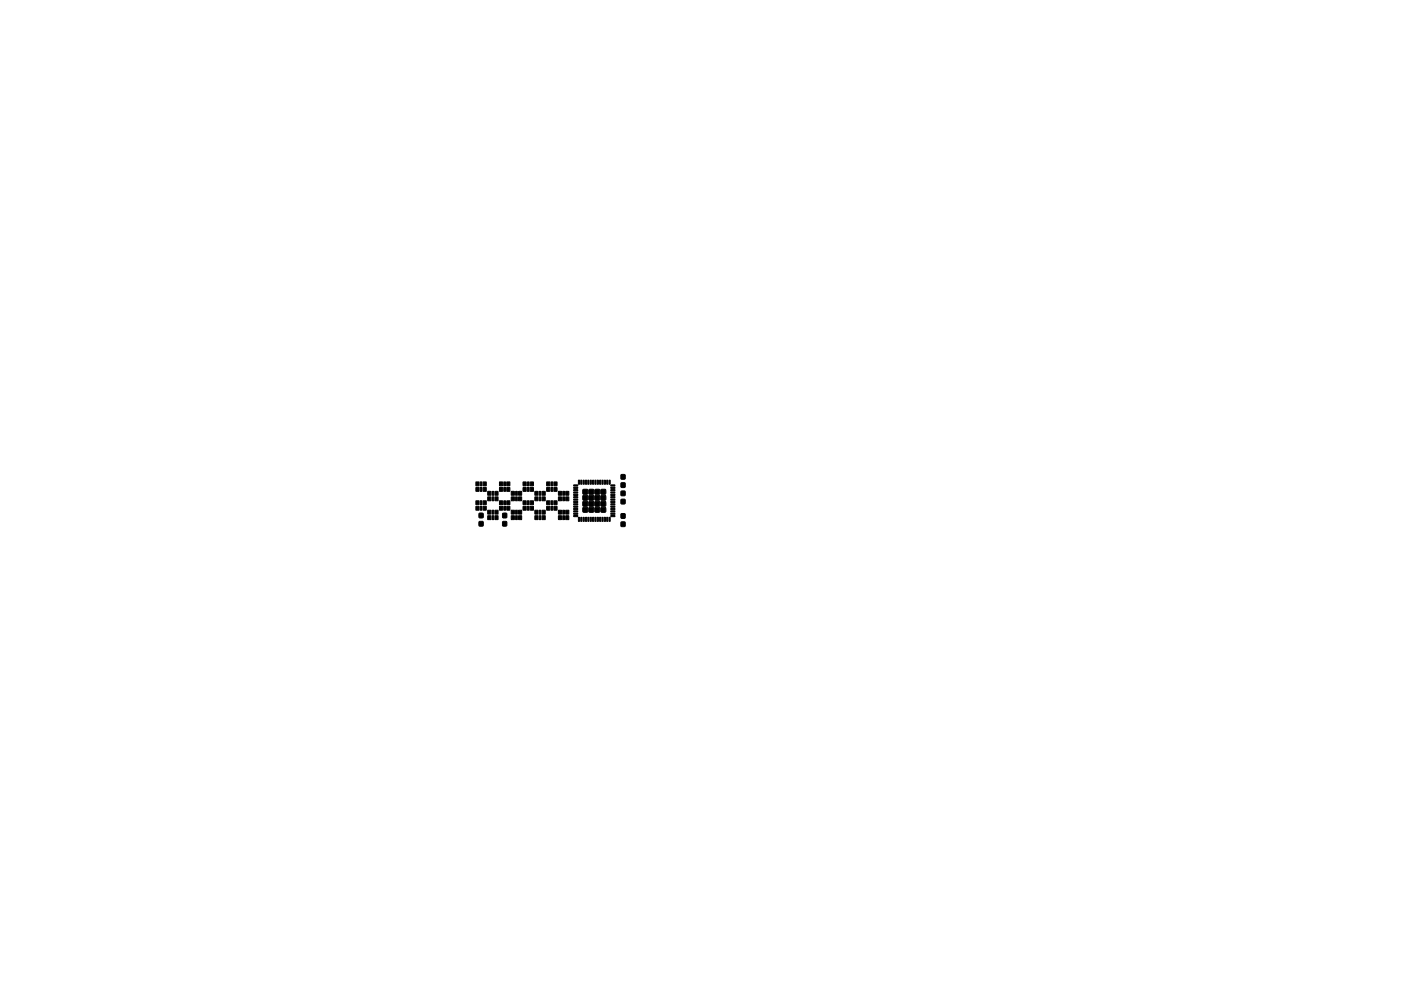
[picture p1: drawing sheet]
<svg xmlns="http://www.w3.org/2000/svg" width="297mm" height="210mm" viewBox="0 0 297 210" stroke-linecap="round" stroke-linejoin="round" font-family="sans-serif">
<g fill="#000" stroke="#000" stroke-width=".21">
<path d="M100.9 107.4h.7l-.1 .8h-.6zM100.9 106.3h.6v.8h-.6zM100.9 103.4h.7l-.1 .8h-.6zM100.9 102.3h.6v.8h-.6zM101.8 107.4h.4v.8h-.4zM101.8 106.3h.4v.8h-.4zM101.8 103.4h.4v.8h-.4zM101.8 102.3h.4v.8h-.4zM101.6 110.7h.8v.9h-.8zM101.6 108.9h.8v.9h-.8zM102.5 107.4h.6v.8h-.6zM102.5 106.3h.6v.8h-.6z"/>
<path d="M102.5 103.4h.6v.8h-.6zM102.5 102.3h.6v.8h-.6zM103.4 109.4h.6v.8h-.6zM103.4 108.3h.6v.8h-.6zM103.4 105.4h.6v.8h-.6zM103.4 104.3h.6v.8h-.6zM104.3 109.4h.4v.8h-.4zM104.3 108.3h.4v.8h-.4zM104.3 105.4h.4v.8h-.4zM104.3 104.3h.4v.8h-.4zM105 109.4h.6v.8h-.7zM105 108.3h.6v.8h-.6z"/>
<path d="M105 105.4h.6v.8h-.7zM105 104.3h.6v.8h-.6zM105.9 107.4h.7l-.1 .8h-.6zM105.9 106.3h.6v.8h-.6zM105.9 103.4h.7l-.1 .8h-.6zM105.9 102.3h.6v.8h-.6zM106.8 107.4h.4v.8h-.4zM106.8 106.3h.4v.8h-.4zM106.8 103.4h.4v.8h-.4zM106.8 102.3h.4v.8h-.4zM106.6 110.7h.8v.9h-.8zM106.6 108.9h.8v.9h-.8z"/>
<path d="M107.5 107.4h.6v.8h-.6zM107.5 106.3h.6v.8h-.6zM107.5 103.4h.6v.8h-.6zM107.5 102.3h.6v.8h-.6zM108.4 105.4h.6v.8h-.6zM108.4 104.3h.6v.8h-.6zM108.4 109.4h.6v.8h-.6zM108.4 108.3h.6v.8h-.6zM109.3 105.4h.4v.8h-.4zM109.3 104.3h.4v.8h-.4zM109.3 109.4h.4v.8h-.4zM109.3 108.3h.4v.8h-.4z"/>
<path d="M110 105.4h.6v.8h-.7zM110 104.3h.6v.8h-.6zM110 109.4h.6v.8h-.7zM110 108.3h.6v.8h-.6zM110.9 107.4h.7l-.1 .8h-.6zM110.9 106.3h.6v.8h-.6zM110.9 103.4h.7l-.1 .8h-.6zM110.9 102.3h.6v.8h-.6zM111.8 107.4h.4v.8h-.4zM111.8 106.3h.4v.8h-.4zM111.8 103.4h.4v.8h-.4zM111.8 102.3h.4v.8h-.4z"/>
<path d="M112.5 107.4h.6v.8h-.6zM112.5 106.3h.6v.8h-.6zM112.5 103.4h.6v.8h-.6zM112.5 102.3h.6v.8h-.6zM113.4 105.4h.6v.8h-.6zM113.4 104.3h.6v.8h-.6zM113.4 109.4h.6v.8h-.6zM113.4 108.3h.6v.8h-.6zM114.3 105.4h.4v.8h-.4zM114.3 104.3h.4v.8h-.4zM114.3 109.4h.4v.8h-.4zM114.3 108.3h.4v.8h-.4z"/>
<path d="M115 105.4h.6v.8h-.7zM115 104.3h.6v.8h-.6zM115 109.4h.6v.8h-.7zM115 108.3h.6v.8h-.6zM115.9 107.4h.7l-.1 .8h-.6zM115.9 106.3h.6v.8h-.6zM115.9 103.4h.7l-.1 .8h-.6zM115.9 102.3h.6v.8h-.6zM116.8 107.4h.4v.8h-.4zM116.8 106.3h.4v.8h-.4zM116.8 103.4h.4v.8h-.4zM116.8 102.3h.4v.8h-.4z"/>
<path d="M117.5 107.4h.6v.8h-.6zM117.5 106.3h.6v.8h-.6zM117.5 103.4h.6v.8h-.6zM117.5 102.3h.6v.8h-.6zM118.4 109.4h.6v.8h-.6zM118.4 108.3h.6v.8h-.6zM118.4 105.4h.6v.8h-.6zM118.4 104.3h.6v.8h-.6zM119.3 109.4h.4v.8h-.4zM119.3 108.3h.4v.8h-.4zM119.3 105.4h.4v.8h-.4zM119.3 104.3h.4v.8h-.4z"/>
<path d="M120 109.4h.6v.8h-.7zM120 108.3h.6v.8h-.6zM120 105.4h.6v.8h-.7zM120 104.3h.6v.8h-.6zM121.6 102.9h.8l.1 .2h-.8zM121.6 103.4h.8l.1 .2h-.8zM121.6 103.9h.8l.1 .2h-.8zM121.6 104.4h.8l.1 .2h-.8zM121.6 104.9h.8l.1 .2h-.8zM121.6 105.4h.8l.1 .2h-.8zM121.6 105.9h.8l.1 .2h-.8zM121.6 106.4h.8l.1 .2h-.8z"/>
<path d="M121.6 106.9h.8l.1 .2h-.8zM121.6 107.4h.8l.1 .2h-.8zM121.6 107.9h.8l.1 .2h-.8zM121.6 108.4h.8l.1 .2h-.8zM121.6 108.9h.8l.1 .2h-.8zM121.6 109.4h.8l.1 .2h-.8zM122.6 101.9h.3l-.1 .8h-.2zM122.6 109.8h.3l-.1 .8h-.2zM123.1 101.9h.3l-.1 .8h-.2zM123.1 109.8h.3l-.1 .8h-.2zM123.6 101.9h.3l-.1 .8h-.2zM123.6 109.8h.3l-.1 .8h-.2z"/>
<path d="M124.1 101.9h.3l-.1 .8h-.2zM124.1 109.8h.3l-.1 .8h-.2zM123.6 107.7h1v.9h-1zM123.6 106.4h1v1h-1zM123.6 105.1h1v1h-1zM123.6 103.9h1v.9h-1zM124.6 101.9h.3l-.1 .8h-.2zM124.6 109.8h.3l-.1 .8h-.2zM125.1 101.9h.3l-.1 .8h-.2zM125.1 109.8h.3l-.1 .8h-.2zM124.9 107.7h.9v.9h-.9zM124.9 106.4h.9v1h-.9z"/>
<path d="M124.9 105.1h.9v1h-.9zM124.9 103.9h.9v.9h-.9zM125.6 101.9h.3l-.1 .8h-.2zM125.6 109.8h.3l-.1 .8h-.2zM126.1 101.9h.3l-.1 .8h-.2zM126.1 109.8h.3l-.1 .8h-.2zM126.6 101.9h.3l-.1 .8h-.2zM126.6 109.8h.3l-.1 .8h-.2zM126.2 107.7h.9v.9h-.9zM126.2 106.4h.9v1h-.9zM126.2 105.1h.9v1h-.9zM126.2 103.9h.9v.9h-.9z"/>
<path d="M127.1 101.9h.3l-.1 .8h-.2zM127.1 109.8h.3l-.1 .8h-.2zM127.6 101.9h.3l-.1 .8h-.2zM127.6 109.8h.3l-.1 .8h-.2zM127.4 107.7h1v.9h-1zM127.4 106.4h1v1h-1zM127.4 105.1h1v1h-1zM127.4 103.9h1v.9h-1zM128.1 101.9h.3l-.1 .8h-.2zM128.1 109.8h.3l-.1 .8h-.2zM128.6 101.9h.3l-.1 .8h-.2zM128.6 109.8h.3l-.1 .8h-.2z"/>
<path d="M129.1 101.9h.3l-.1 .8h-.2zM129.1 109.8h.3l-.1 .8h-.2zM129.5 109.4h.8l.1 .2h-.8zM129.5 108.9h.8l.1 .2h-.8zM129.5 108.4h.8l.1 .2h-.9zM129.5 107.9h.8l.1 .2h-.8zM129.5 107.4h.8l.1 .2h-.9zM129.5 106.9h.8l.1 .2h-.8zM129.5 106.4h.8l.1 .2h-.9zM129.5 105.9h.8l.1 .2h-.8zM129.5 105.4h.8l.1 .2h-.9zM129.5 104.9h.8l.1 .2h-.8z"/>
<path d="M129.5 104.4h.8l.1 .2h-.9zM129.5 103.9h.8l.1 .2h-.8zM129.5 103.4h.8l.1 .2h-.9zM129.5 102.9h.8l.1 .2h-.8zM131.7 106h.8v.9h-.8zM131.7 104.2h.8v.9h-.8zM131.7 100.7h.8v.9h-.8zM131.7 102.5h.8v.9h-.8zM131.7 110.8h.8v.9h-.8zM131.7 109h.8v.9h-.8z"/>
</g>
</svg>
